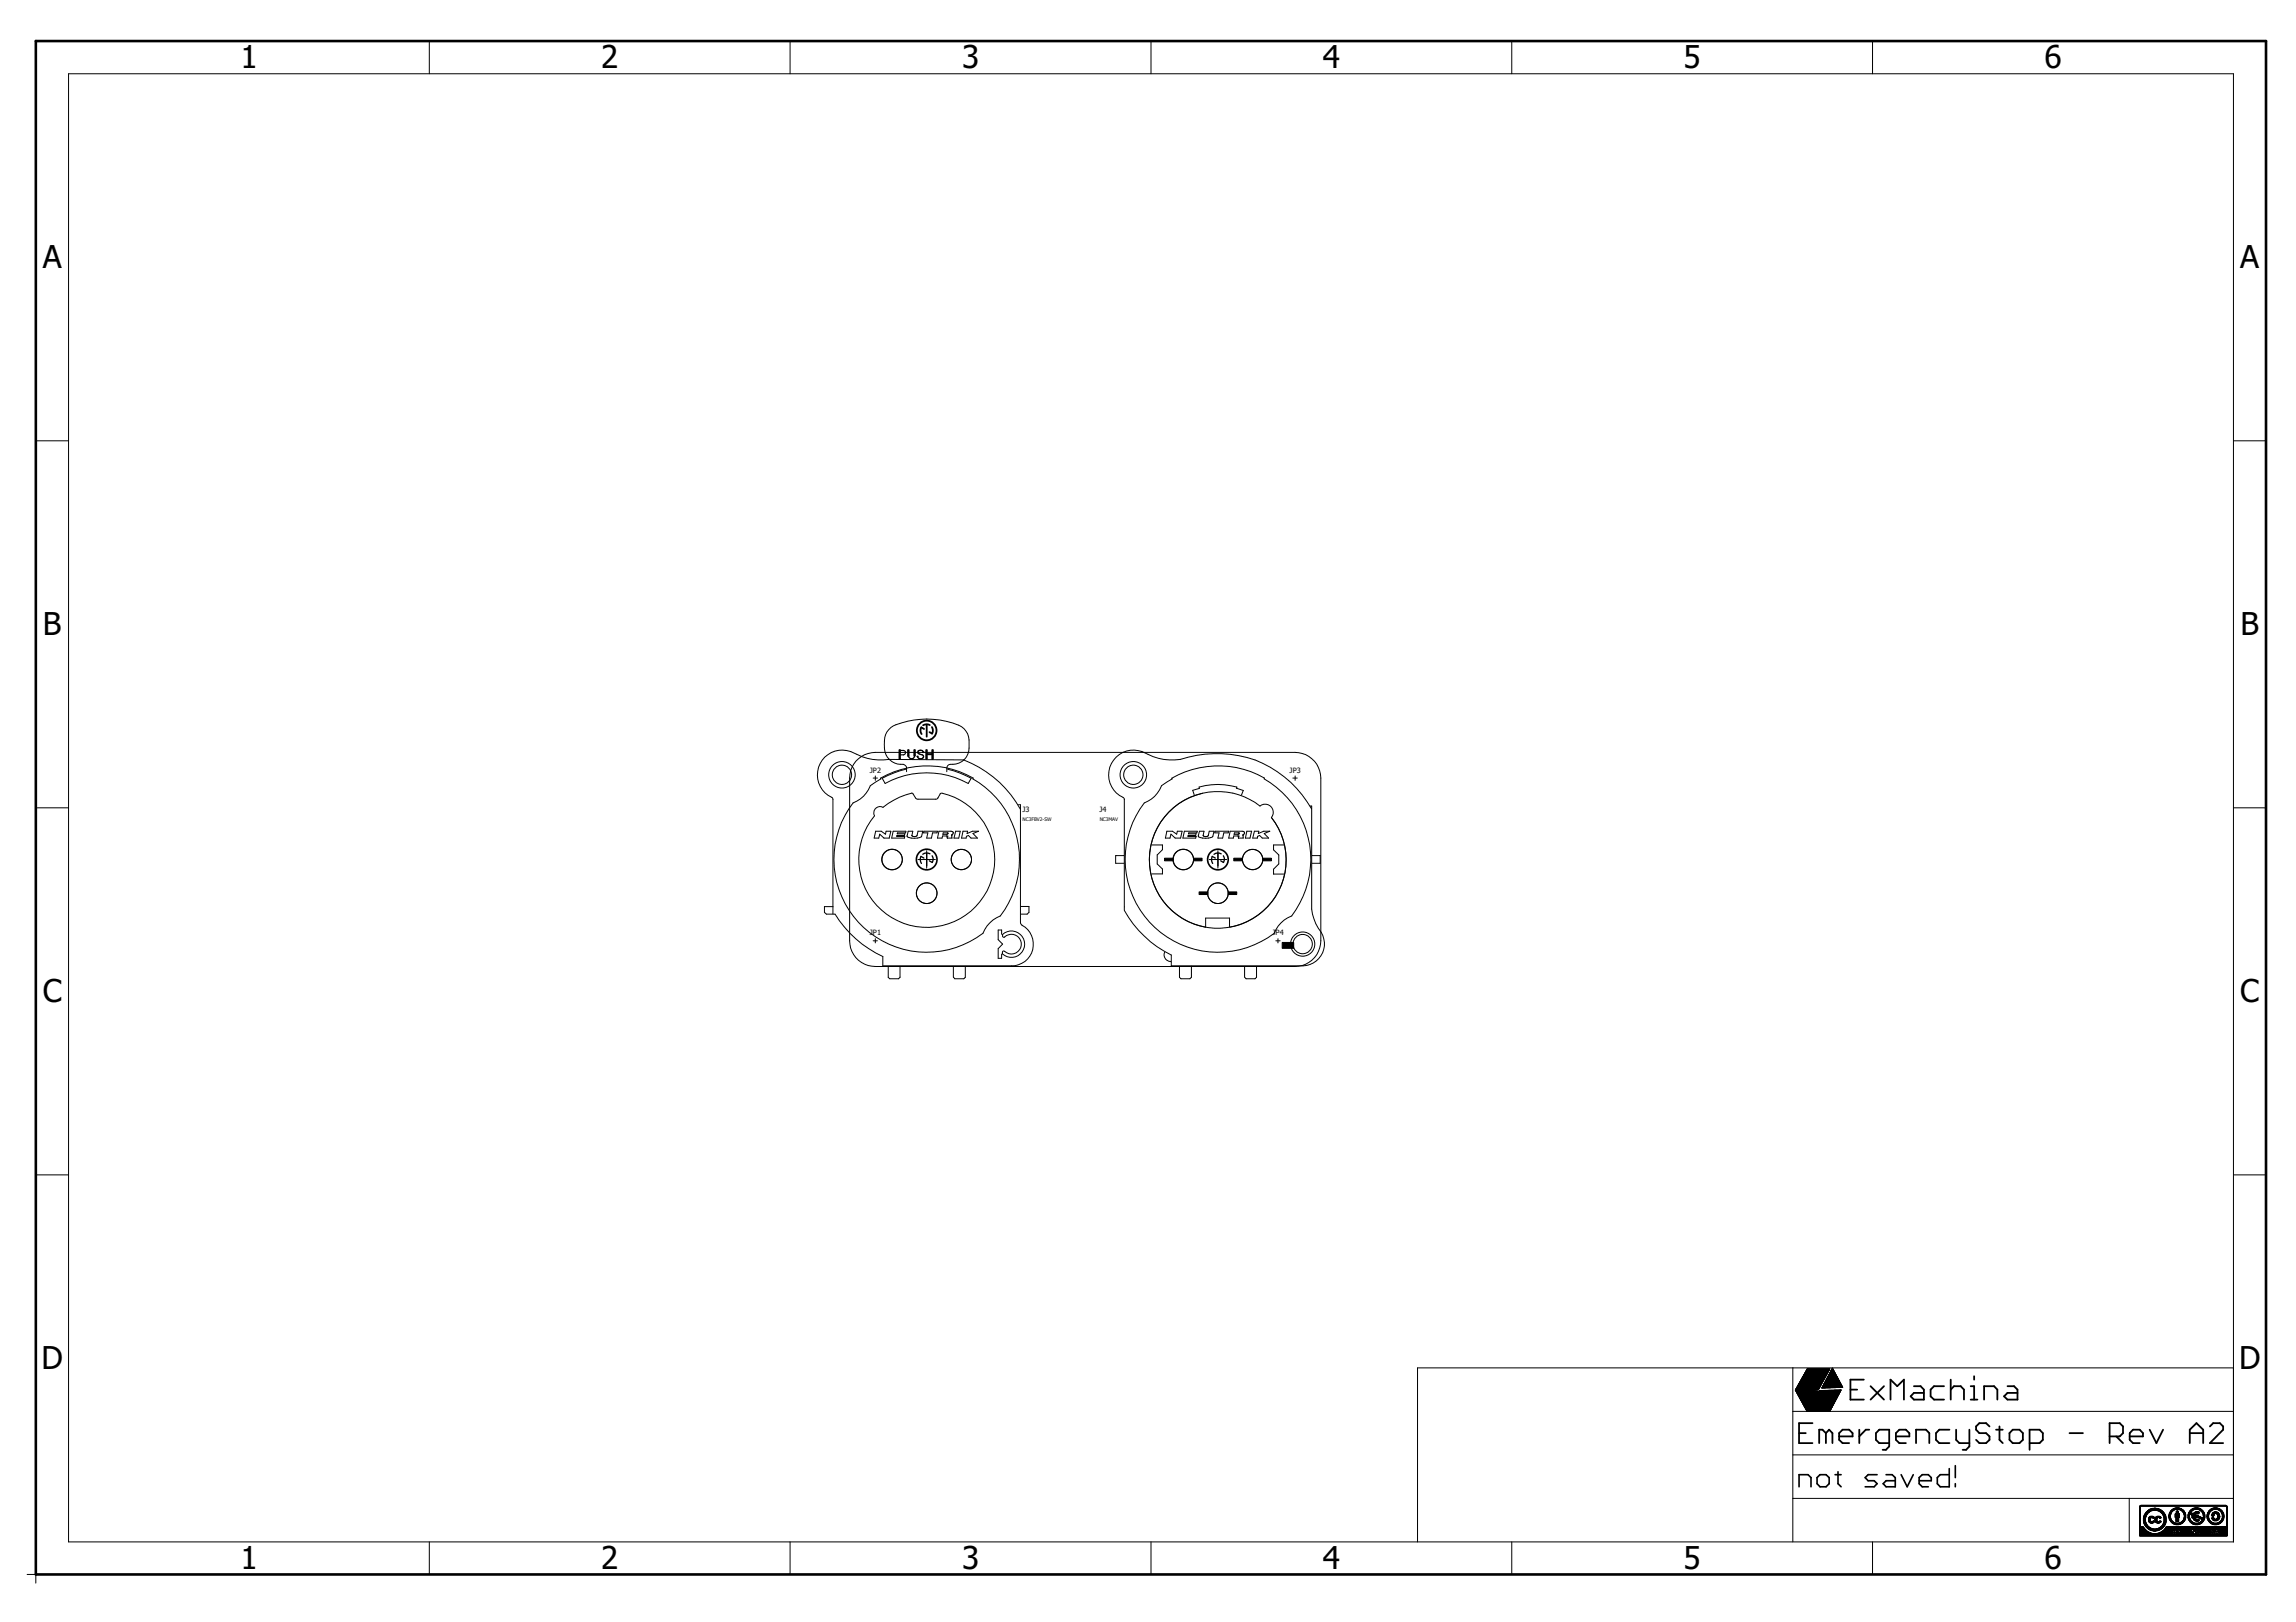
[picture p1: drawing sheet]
<svg xmlns="http://www.w3.org/2000/svg" width="297mm" height="210mm" viewBox="0 0 297 210" stroke-linecap="round" stroke-linejoin="round" font-family="sans-serif">
<defs><g id="words">
<g font-size="4.1">
<text x="31.1" y="8.9">1</text>
<text x="77.8" y="8.9">2</text>
<text x="124.5" y="8.9">3</text>
<text x="171.1" y="8.9">4</text>
<text x="217.8" y="8.9">5</text>
<text x="264.5" y="8.9">6</text>
<text x="5.5" y="34.7">A</text>
<text x="289.8" y="34.7">A</text>
<text x="5.5" y="82.2">B</text>
<text x="289.8" y="82.2">B</text>
<text x="5.5" y="129.7">C</text>
<text x="289.8" y="129.7">C</text>
<text x="5.4" y="177.2">D</text>
<text x="289.7" y="177.2">D</text>
<text x="31.1" y="203.1">1</text>
<text x="77.8" y="203.1">2</text>
<text x="124.5" y="203.1">3</text>
<text x="171.1" y="203.1">4</text>
<text x="217.8" y="203.1">5</text>
<text x="264.5" y="203.1">6</text>
</g>
<g font-size="1">
<text x="112.5" y="100">JP2</text>
<text x="166.8" y="100">JP3</text>
<text x="132.3" y="105.1">J3</text>
<text x="142.2" y="105.1">J4</text>
<text x="112.5" y="121">JP1</text>
<text x="164.6" y="121">JP4</text>
</g>
<g font-size=".6">
<text x="132.3" y="106.2">NC3FBV2-SW</text>
<text x="142.3" y="106.2">NC3MAV</text>
</g>
</g></defs>
<g fill="none" stroke="#000" stroke-width=".13">
<path d="M8.9 9.5h280v190h-280zM55.5 5.3v4.2M102.2 5.3v4.2M148.9 5.3v4.2M195.6 5.3v4.2M242.3 5.3v4.2M4.6 57h4.3M288.9 57h4.3M110.7 98.5a3.4 3.4 0 0 1 2.5-1.1h54.4a3.4 3.4 0 0 1 3.3 3.3v21.1a3.3 3.3 0 0 1-3.3 3.3h-54.4a3.3 3.3 0 0 1-3.3-3.3v-21.1a3.3 3.3 0 0 1 .8-2.2zM117.2 99.5l-1.6 .5-1.5 .7 .4 .7a11.2 11.2 0 0 1 10.8 0l.3-.7a12.8 12.8 0 0 0-3-1.2M117.3 99.9v-.5a.51 .51 0 0 0-.5-.5 2.26 2.26 0 0 1-2.4-2.5 2.48 2.48 0 0 1 2.3-2.9 10.8 10.8 0 0 1 7.7 .5 2.28 2.28 0 0 1 1 1.8 2.96 2.96 0 0 1-.6 2.5 2.73 2.73 0 0 1-2 .7l-.3 .2v.7M4.6 104.5h4.3"/>
<path d="M112.6 101.7l1.4-.9-.1-.1a12.1 12.1 0 0 1 12 0v.1a12 12 0 0 1 3.5 17.7 4 4 0 0 0-2.2 2.3 12 12 0 0 1-15.8-1.1 12 12 0 0 1-1-15.8 3.8 3.8 0 0 0 2.2-2.2M113 100.7h.5M113.2 104.7a.81 .81 0 0 1 1-.2 8.4 8.4 0 0 1 3.8-1.8l.6 .7h2.6l.5-.7a8.8 8.8 0 0 1 6.4 11.5 8.8 8.8 0 0 1-12.2 4.9 8.8 8.8 0 0 1-3.3-12.8l.5-.7a.87 .87 0 0 1 .1-.9zM113.2 100.4v.6M113.3 107.6h.7l.6 .3v-.3h.7l-.3 .9h-.6l-.6-.6-.1 .6h-.6zM115.5 107.6h1.7v.2h-1.1v.1h1l-.1 .2h-1v.1h1.1l-.1 .3h-1.6zM117.5 107.6h.6l-.1 .5a.42 .42 0 0 0 .6 0l.2-.5h.6l-.2 .6a1.59 1.59 0 0 1-1.9 0zM118.8 111.2h2.2M119.5 107.6h1.8l-.1 .2h-.6l-.1 .7h-.6l.1-.7h-.5zM119.9 110.1v2.3M121.5 107.6h1.5a.26 .26 0 0 1 .3 .2 .26 .26 0 0 1-.2 .3l.1 .4h-.6l-.1-.3h-.6v.3h-.6zM122 107.8h.6v.1l-.1 .1h-.5z"/>
<path d="M122.5 108.2h.1M123.6 107.6h.6l-.2 .9h-.6zM124.6 107.6h.6l-.1 .3 .7-.3h.8l-.7 .3 .5 .6h-.8l-.3-.4-.3 .1v.3h-.6zM131.8 104.1h.2v15.2l.1 .3a2.83 2.83 0 0 1 1.5 3.2 2.83 2.83 0 0 1-2.7 2.2h-16.7v-1.2a14.4 14.4 0 0 1-6.2-5.5h-1.1l-.2-.2v-.8h1.1M132 104.7a14.1 14.1 0 0 0-7.3-6.4h-9.7a7.4 7.4 0 0 1-4.9-1 3.2 3.2 0 0 0-4.1 1.8 3.2 3.2 0 0 0 1.7 4.2l.1 15M132.1 117.3h1v.8l-.2 .2h-.8M145.4 110.7h-1.1v1h1.1M149 109.3h1.4v.7l-.7 .6v1.2l.7 .7v.6h-1.4M150.3 101.7a11.8 11.8 0 0 1 16.3 1.6 12 12 0 0 1 .5 15.2 3.9 3.9 0 0 0-2.3 2.3 12 12 0 0 1-15.7-1.1 12 12 0 0 1-1.1-15.8 3.8 3.8 0 0 0 2.3-2.2M151 107.6h.7l.5 .3 .1-.3h.6l-.2 .9h-.7l-.5-.6-.1 .6h-.6zM153.2 107.6h1.7l-.1 .2h-1v.1h.9v.2h-1v.1h1v.3h-1.7zM154.5 102.8l-.2-.5 .9-.3-.1-.1a9 9 0 0 1 4.9 0v.1l.8 .3-.2 .6"/>
<path d="M155.2 107.6h.6l-.1 .5a.36 .36 0 0 0 .3 .2 .36 .36 0 0 0 .3-.2l.1-.5h.7l-.2 .6a1.59 1.59 0 0 1-1.9 0zM155.6 102.7a8.9 8.9 0 0 0-6.9 8.8 8.9 8.9 0 0 0 7.3 8.5M155.6 102.7a8.8 8.8 0 0 0-6.3 11.8 8.8 8.8 0 0 0 12.7 4.5 8.8 8.8 0 0 0 2.5-13.2M156.4 111.2h2.3M157.2 107.6h1.8l-.1 .2h-.6l-.1 .7h-.6l.1-.7h-.5zM157.6 110.1v2.3M159.1 119.9v-1.1h-3.1v1.2M159.2 107.6h1.6l.2 .1-.2 .4v.4h-.6v-.3h-.6v.3h-.6zM159.5 102.6a9.4 9.4 0 0 0-3.9 .1M159.5 102.6a9.1 9.1 0 0 1 3.5 1.7 1.05 1.05 0 0 1 1.4 .1 1.05 1.05 0 0 1 .1 1.4M159.7 107.8h.6v.1l-.2 .1h-.4zM160.2 108.2h.1"/>
<path d="M161.3 107.6h.6l-.2 .9h-.6zM162.3 107.6h.6l-.1 .3 .7-.3h.8l-.7 .3 .5 .6h-.8l-.3-.4-.3 .1v.3h-.6zM164.5 105.8a8.8 8.8 0 0 1-5.4 14.2M166.1 109.3h-1.3v.7l.6 .6v1.2l-.6 .7v.6h1.3M167.3 100.7h.5M167.6 100.4v.6M169.5 104.3h.2v13.3a6.2 6.2 0 0 0 1.2 3 2.84 2.84 0 0 1-2.3 4.4h-17.1v-1.4a14.3 14.3 0 0 1-6-5.8M169.7 104.7a14 14 0 0 0-15.9-6.7 7.1 7.1 0 0 1-6.1-.7 3.2 3.2 0 0 0-4.1 1.8 3.2 3.2 0 0 0 1.8 4.2l.1 .1v14.4M169.7 110.7h1.1v1h-1.1M288.9 104.5h4.3M113 121.8h.5M113.2 121.5v.5"/>
<path d="M116.4 125v1.5l-.2 .2h-1.1l-.2-.2v-1.4M123.3 125.1v1.3l.2 .3h1.2l.2-.2v-1.4M129.6 120.9v-.5h-.5v1.2l.6 .6-.6 .6v1.2h.5v-.5M129.7 120.9a1.71 1.71 0 0 1 2.4 .1 1.71 1.71 0 0 1 0 2.4 1.71 1.71 0 0 1-2.4 0v-.2l.1-.1a1.38 1.38 0 0 0 2.3-.5 1.3 1.3 0 0 0-.6-1.5 1.3 1.3 0 0 0-1.6 .2l-.2-.1zM150.7 123.2a.87 .87 0 0 0 .8 1.2M154.1 125v1.5l-.2 .2h-1.1l-.2-.2v-1.4M161 125.1v1.3l.2 .3h1.2l.2-.2v-1.4M165.1 121.8h.5M165.3 121.5v.5M4.6 152h4.3M288.9 152h4.3M231.9 177v22.5"/>
<path d="M232.3 179.9h1.9M232.3 179.9h1.2M232.3 180h2.2M232.3 179.8h2.4M232.3 179.8h2.8M232.3 180h2.8M232.3 179.7h2.8M232.4 179.7h2.6M232.4 179.6h2.6M232.5 179.6h2.5M232.5 179.5h2.5M232.5 179.5h2.4"/>
<path d="M232.5 179.4h2.4M232.6 179.4h2.3M232.6 179.3h2.3M232.6 179.3h2.2M232.6 179.2h2.2M232.7 179.2h2.1M232.7 179.1h2.1M232.7 179h2M232.8 179h1.9M232.8 178.9h1.9M232.9 178.9h1.7M232.9 178.8h1.7"/>
<path d="M232.9 178.7h1.7M233 178.7h1.5M233 178.6h1.5M233 178.5h1.5M233.1 178.5h1.4M233.1 178.4h1.3M233.2 178.3h1.2M233.2 178.2h1.2M233.2 178.2h1.1M233.3 178.1h1M233.3 178h.9M233.4 177.9h.8"/>
<path d="M233.4 177.8h.7M233.5 177.8h.6M233.5 177.7h.6M233.5 179.9h-1.2M233.5 177.7h2.9M233.5 177.6h.6M233.6 177.6h2.9M233.6 177.5h.4M233.6 177.5h2.9M233.7 177.4h2.9M233.7 177.3h2.9M233.7 177.3h3"/>
<path d="M233.8 177.2h2.9M233.8 177.1h2.9M233.8 177.1l-1.5 2.8 1.5 2.7M233.8 177.1l1.5 2.7 1.4-2.7M233.8 177.1l1.3 2.7-2.1 .1 2.1 .1M234 177.5h2.5M234.1 177.6h2.4M234.1 177.7h2.3M234.2 177.8h2.2M234.2 177.8h2.1M234.2 177.9h2.1M234.3 177.9h2"/>
<path d="M234.3 178h2M234.3 178h1.9M234.4 178.1h1.8M234.4 178.2h1.8M234.4 178.2h1.7M234.4 178.3h1.7M234.5 178.3h1.6M234.5 178.4h1.5M234.5 178.4h1.6M234.5 178.5h1.5M234.6 178.5h1.4M234.6 178.6h1.3"/>
<path d="M234.7 178.7h1.2M234.7 178.8h1.1M234.8 178.9h1M234.8 179h.9M234.9 179h.8M234.9 179.1h.7M234.9 179.2h.7M235 179.2h.6M235 179.3h.6M235 179.4h.5M235 179.3h.5M235.1 179.4h.4"/>
<path d="M235.1 179.5h.4M235.1 179.5h.3M235.1 179.6h.3M235.2 179.6h.2M235.2 179.7h.1M235.2 179.7h.2M235.4 180l1.3 2.6M235.4 180h2.7M235.4 179.6h-.2M235.5 179.4l-.4 .1M235.5 179.3h-.5M235.7 179.1h-.8"/>
<path d="M235.7 179.6h.5M235.7 179.6h1.1M235.7 179.5h2.7M235.8 179.5h2.6M235.8 179.4h2.5M235.8 179.3h2.5M235.9 179.3h2.4M235.9 178.7h-1.2M235.9 179.2h2.3M235.9 179.1h2.3M236 179.1h2.2M236 179.1h2.1"/>
<path d="M236 179h2.1M236.1 178.9h2M236.1 178.9h1.9M236.1 178.8h1.9M236.2 178.8h1.8M236.2 178.7h1.8M236.2 178.7h1.7M236.2 178.6h1.7M236.2 178.1h-1.9M236.3 178.6h1.6M236.3 178.5h1.5M236.3 178.4h1.5"/>
<path d="M236.4 178.4h1.4M236.4 178.3h1.3M236.4 178.2h1.3M236.5 178.2h1.2M236.5 177.7h-3M236.5 178.1h1.1M236.5 177.5h-2.9M236.5 178l1.1 .1M236.6 178h1M236.6 177.9h.9M236.6 177.4h-3M236.6 177.4h-2.9"/>
<path d="M236.6 177.8h.9M236.7 177.8h.8M236.7 177.8h.7M236.7 177.2h-3M236.7 177.7h.7M236.7 177.2h-2.9M236.7 177.6h.7M236.8 177.6h.6M236.8 177.6h.5M236.8 177.5h.5M236.9 177.4h.4M236.9 177.4h.3"/>
<path d="M236.9 177.3h.3M237 177.2h.2M237 177.2h.1M237 177.1h.1M237.1 177.1l-1.4 2.5M237.1 177.1l1.3 2.4-2.7 .1M237.1 177.1h.1M237.3 179.9h.9M238 179.9h.2M238.1 179.6h-2.4M238.2 179.9h-2.3M238.2 179.9l-1.5 2.7"/>
<path d="M238.2 179.9l-2.8 .1M288.9 177h-105.5v22.5M55.5 199.5v4.3M102.2 199.5v4.3M148.9 199.5v4.3M195.6 199.5v4.3M231.9 193.9h57M231.9 188.3h57M231.9 182.6h57M232.4 180.1h2.7M232.4 180.2h2.6M232.5 180.2h2.5"/>
<path d="M232.5 180.3h2.5M232.5 180.4h2.4M232.6 180.4h2.3M232.6 180.5h2.3M232.6 180.6h2.2M232.7 180.6h2.1M232.7 180.7h2.1M232.7 180.8h2.9M232.8 180.8h2.9M232.8 180.8h1.9M232.8 180.9h2.9M232.8 180.9h3"/>
<path d="M232.9 181h2.9M232.9 181.1h2.9M232.9 181.1h3M233 181.1l2.9 .1M233 181.2h2.9M233 181.3h2.9M233 181.3h3M233.1 181.3l2.9 .1M233.1 181.4h2.9M233.1 181.5h3M233.1 181.4h3M233.2 181.5h2.9"/>
<path d="M233.2 181.6h2.9M233.2 181.6h3M233.3 181.7h2.9M233.3 181.8h2.9M233.3 181.8h3.9M233.4 181.9h2.9M233.4 181.9h3.7M233.4 182h3.7M233.4 182h2.9M233.4 182.1h3M233.5 182.1h3.5M233.5 182.2h3.5"/>
<path d="M233.6 182.2h3.3M233.6 182.3h3.3M233.6 182.4h3.3M233.7 182.4h3.1M233.7 182.4h3.2M233.7 182.5h3.1M233.7 182.6h3.1M233.8 182.6h2.9M234.8 180.8h.9M234.8 180.7h.8M234.8 180.7h-2.1M234.9 180.7h.7"/>
<path d="M234.9 180.6h.7M234.9 180.6h.6M234.9 180.5h.6M235 180.5h.5M235 180.4h.5M235 180.4h.4M235.1 180.3l.3 .1M235.1 180.3h.3M235.1 180l-2.7 .1M235.1 180l-.4 1 .5-1M235.1 180.2h.3M235.1 180.2h.2"/>
<path d="M235.2 180.1h.1M235.2 180h.1M235.2 180l1.5 2.6M235.4 180.1h2.7M235.5 180.2h2.5M235.5 180.1h2.5M235.5 180.3h2.5M235.5 180.3h2.4M235.6 180.4h2.3M235.6 180.5h2.3M235.6 180.5h2.2M235.7 180.6h2.1"/>
<path d="M235.7 180.7h2.1M235.7 180.7h2M235.8 180.8h1.9M235.8 180.9h1.8M235.8 180.9h1.9M235.9 181h1.7M235.9 181.1h1.7M235.9 181.1h1.6M236 181.1h1.5M236 181.2h1.5M236 181.3h1.5M236 181.3h1.4"/>
<path d="M236.1 181.3h1.3M236.1 181.4h1.3M236.1 181.5h1.2M236.2 181.5h1.1M236.2 181.6h1.1M236.2 181.7h1M236.3 181.7h.9M236.3 181.8h.9M236.3 181.9h.8M236.4 181.9h.7M236.4 182h.7M236.4 182.1h.6"/>
<path d="M237.1 181.9h-.8M237.2 181.8h-.9M237.7 180.8l-1.9 .1M237.7 180.7h-1.9M237.8 180.6h-2.1M237.9 180.4h-2.3M238 180.2l-2.5 .1M242.3 199.5v4.3M275.5 193.9v5.6M3.5 203.8h2.3M4.6 202.6v2.3"/>
<circle cx="108.9" cy="100.3" r="1.71"/>
<circle cx="108.9" cy="100.3" r="1.25"/>
<circle cx="115.4" cy="111.2" r="1.33"/>
<circle cx="115.4" cy="111.2" r="1.31"/>
<circle cx="119.9" cy="115.6" r="1.33"/>
<circle cx="124.4" cy="111.2" r="1.31"/>
<circle cx="146.6" cy="100.3" r="1.71"/>
<circle cx="146.6" cy="100.3" r="1.25"/>
<circle cx="153.1" cy="111.2" r="1.33"/>
<circle cx="153.1" cy="111.2" r="1.31"/>
<circle cx="157.6" cy="115.6" r="1.33"/>
<circle cx="162.1" cy="111.2" r="1.31"/>
<circle cx="168.5" cy="122.2" r="1.57"/>
<circle cx="168.5" cy="122.2" r="1.25"/>
</g>
<g fill="#000" stroke="#000" stroke-width=".13">
<path d="M116.3 97h.2v1.3h-.2zM117.4 97h.2v.9h-.2zM118.2 97h.2v.8h-.2zM118.6 97.9h.2zM119.4 97.3h.1v.1h-.1zM119.8 97h.2v1.3h-.2zM119.9 97.5h.7v.2h-.7zM120.6 97h.1v1.3h-.1zM150.7 111.1h1.1v.3h-1.1zM154.4 111.1h1.1v.3h-1.1zM155.1 115.4h1.2v.4h-1.2zM158.9 115.4h1.1v.4h-1.1z"/>
<path d="M159.6 111.1h1.1v.3h-1.1zM163.4 111.1h1.1v.3h-1.1zM165.9 122h1.5v.7h-1.5zM276.8 198.7l11.3 .1zM276.8 198.7h11.3zM276.8 198.6l11.3 .1zM276.8 198.6h11.3zM276.8 198.5l11.3 .1zM276.8 198.5l4.3 .1zM276.8 198.5h4.3zM276.8 198.4l1.7 .1zM276.8 198.4h1.6z"/>
<path d="M276.8 198.4h1.5zM276.8 198.4h1.4zM276.8 198.3l1.3 .1zM276.8 198.3h1.3zM276.8 198.3h1.2zM276.8 198.2l1.1 .1zM276.8 198.2h1.1zM276.8 198.1l1 .1zM276.8 198.1h.9zM276.8 198l.9 .1zM276.8 198l.8 .1zM276.8 198h.8z"/>
<path d="M276.8 197.9l.8 .1zM276.8 197.9h.7zM276.8 197.8l.7 .1zM276.8 197.8h.6zM276.8 197.7l.6 .1zM276.8 197.7h.5zM276.8 197.6l.5 .1zM276.8 197.6h.5zM276.8 197.5l.1 .1zM276.8 197.5h.1zM276.8 197.4l.1 .1zM276.8 197.4h.1z"/>
<path d="M276.8 197.3l.1 .1zM276.8 197.3h.1zM276.8 197.2l.1 .1zM276.8 197.2h.1zM276.8 197.1l.1 .1zM276.8 197.1h.1zM276.8 197l.1 .1zM276.8 197h.1zM276.8 196.9l.1 .1zM276.8 196.9h.1zM276.8 196.8l.1 .1zM276.8 196.8h.1z"/>
<path d="M276.8 196.7l.1 .1zM276.8 196.7h.1zM276.8 196.6l.1 .1zM276.8 196.6h.1zM276.8 196.5l.1 .1zM276.8 196.5h.1zM276.8 196.4l.1 .1zM276.8 196.4h.1zM276.8 196.3l.1 .1zM276.8 196.3h.1zM276.8 196.2l.1 .1zM276.8 196.2h.1z"/>
<path d="M276.8 196.1l.1 .1zM276.8 196.1h.1zM276.8 196l.1 .1zM276.8 196h.1zM276.8 195.9l.1 .1zM276.8 195.9h.1zM276.8 195.8l.1 .1zM276.8 195.8h.1zM276.8 195.7l.1 .1zM276.8 195.7h.1zM276.8 195.6l.1 .1zM276.8 195.6h.1z"/>
<path d="M276.8 195.5l.1 .1zM276.8 195.5h.1zM276.8 195.4l.1 .1zM276.8 195.4h.1zM276.8 195.3l.1 .1zM276.8 195.3h.1zM276.8 195.2l.1 .1zM276.8 195.2h.1zM276.8 195.1l.1 .1zM276.8 195.1h.1zM276.8 195l.1 .1zM276.8 195h.1z"/>
<path d="M276.8 194.9l.1 .1zM276.8 194.9h.1zM276.8 194.9h.2zM276.9 194.9h11.2zM276.9 194.8l11.1 .1zM277 194.8h11zM277.3 196.8l.3 .1zM277.3 196.8h.3zM277.3 196.7l.3 .1zM277.3 196.7h.3zM277.3 196.6l.3 .1zM277.3 196.6h.3z"/>
<path d="M277.3 196.5l.3 .1zM277.3 196.5h.3zM277.3 196.4l.3 .1zM277.3 197h.3zM277.3 196.9l.3 .1zM277.3 196.9h.3zM277.3 196.4h.3zM277.3 196.3l.3 .1zM277.3 196.3h.3zM277.3 197.1h.3zM277.3 196.2l.3 .1zM277.3 196.2h.3z"/>
<path d="M277.4 197.1h.2zM277.4 197l.2 .1zM277.4 197h.2zM277.4 196.3h.2zM277.4 196.2l.2 .1zM277.4 197.2h.3zM277.4 197.1l.3 .1zM277.4 196.2h.2zM277.4 196.1l.3 .1zM277.4 197.2l.3 .1zM277.4 196.1h.3zM277.4 196l.3 .1z"/>
<path d="M277.4 197.3h.3zM277.4 196h.3zM277.5 196h.2zM277.5 197.3l.3 .1zM277.5 197.3h.3zM277.5 196h.3zM277.5 195.9l.3 .1zM277.5 197.4h.3zM277.5 195.9h.3zM277.5 197.4l.3 .1zM277.5 195.8l.3 .1zM277.6 197.5h.3z"/>
<path d="M277.6 197.4l.3 .1zM277.6 195.8l.3 .1zM277.6 195.7l.3 .1zM277.6 195.8h.3zM277.6 197.5l.4 .1zM277.6 195.7l.4 .1zM277.6 195.7h.4zM277.7 197.6h.3zM277.7 195.7h.3zM277.7 197.6l.4 .1zM277.7 195.6l.4 .1zM277.7 197.7h.5z"/>
<path d="M277.8 195.6h.4zM277.8 197.7h.4zM277.8 197.7l.4 .1zM277.8 195.5l.4 .1zM277.8 197.8h.5zM277.8 195.5h.5zM277.9 197.8h.5zM277.9 195.5h.5zM277.9 195.5h.6zM277.9 195.4l.8 .1zM278 197.8l.6 .1zM278 196.8h.2z"/>
<path d="M278 196.7l.2 .1zM278 196.7h.2zM278 196.6l.2 .1zM278 196.6h.2zM278 196.5l.2 .1zM278 196.5h.2zM278 197.9h1.6zM278 196.8l.3 .1zM278 196.8l.2 .1zM278 196.4l.2 .1zM278 196.4h.3zM278 195.4h1.5z"/>
<path d="M278 196.9l.7 .1zM278 196.9h.3zM278 196.3l.7 .1zM278 197.9h1.5zM278.1 197.9l1.4 .1zM278.1 197h.6zM278.1 196.3h.6zM278.1 195.3l1.4 .1zM278.1 197h.5zM278.1 198h1.3zM278.1 196.3h.5zM278.1 195.3h1.3z"/>
<path d="M278.1 197l.5 .1zM278.1 196.2l.5 .1zM278.2 198h1.2zM278.2 197.1h.4zM278.2 195.3h1.2zM278.2 196.2l.3 .1zM278.2 198l1.1 .1zM278.3 195.2l1 .1zM278.3 197.1h.1zM278.3 198l.9 .1zM278.3 195.2l.9 .1zM278.4 198.1h.7z"/>
<path d="M278.4 196.4h.3zM278.4 195.2h.7zM278.5 196.9h.2zM278.5 196.4h.2zM278.5 196.8l.2 .1zM278.5 196.4l.2 .1zM278.6 196.8l.1 .1zM278.6 198.1h.4zM278.7 195.2h.2zM278.8 196.7l.2 .1zM278.8 196.7h.2zM278.8 196.6l.2 .1z"/>
<path d="M278.8 196.6h.2zM278.8 196.5l.2 .1zM278.8 196.8l.3 .1zM278.8 196.8h.3zM278.8 196.8h.2zM278.8 196.5h.2zM278.8 196.5h.3zM278.8 196.4l.3 .1zM278.8 196.9h.3zM278.8 196.4h.3zM278.9 196.9l.6 .1zM278.9 196.9l.7 .1z"/>
<path d="M278.9 196.3l.7 .1zM278.9 197h.6zM278.9 195.4l.7 .1zM278.9 196.3l.6 .1zM278.9 197.8l.7 .1zM278.9 196.3h.6zM279 196.3h.5zM279 197l.4 .1zM279 198.4l2.1 .1zM279 196.2l.4 .1zM279 197.1h.4zM279.1 196.2l.3 .1z"/>
<path d="M279.1 195.5h.5zM279.1 197.8h.6zM279.1 195.5h.6zM279.2 198.4h1.9zM279.2 197.1h.1zM279.2 197.8h.5zM279.3 197.8h.4zM279.3 195.5h.4zM279.3 198.4h1.8zM279.3 197.7l.5 .1zM279.3 195.5l.5 .1zM279.3 196.9h.3z"/>
<path d="M279.3 196.4h.3zM279.4 198.4h1.7zM279.4 197.7h.4zM279.4 196.4h.2zM279.4 195.6h.4zM279.4 196.8l.2 .1zM279.4 196.4l.1 .1zM279.4 196.8l.1 .1zM279.4 198.3l1.7 .1zM279.4 195.6l.4 .1zM279.5 197.6l.3 .1zM279.5 197.6l.4 .1z"/>
<path d="M279.5 195.6l.4 .1zM279.5 198.3h1.6zM279.5 197.6h.4zM279.5 195.7h.4zM279.5 197.5l.4 .1zM279.6 198.2l1.5 .1zM279.6 195.7l.3 .1zM279.6 197.5l.4 .1zM279.6 198.2h1.5zM279.7 197.5h.3zM279.7 195.7l.3 .1zM279.7 195.8l.3 .1z"/>
<path d="M279.7 195.8h.3zM279.7 198.2h1.4zM279.7 197.4l.3 .1zM279.7 198.1l1.4 .1zM279.7 197.4h.3zM279.7 195.9h.3zM279.8 197.4h.3zM279.8 195.9h.3zM279.8 198.1l1.3 .1zM279.8 197.3l.3 .1zM279.8 196h.3zM279.8 195.9l.3 .1z"/>
<path d="M279.8 198.1h1.3zM279.8 197.3h.3zM279.8 197.2l.3 .1zM279.8 196l.3 .1zM279.9 198l1.2 .1zM279.9 197.2h.3zM279.9 196.1h.3zM279.9 197.1l.2 .1zM279.9 197.1h.3zM279.9 196.2h.3zM279.9 196.1l.2 .1zM279.9 197l.3 .1z"/>
<path d="M279.9 196.2l.3 .1zM280 198h1.1zM280 197h.2zM280 196.9l.2 .1zM280 196.3l.2 .1zM280 196.3h.2zM280 196.9h.2zM280 196.8l.2 .1zM280 196.8h.2zM280 196.7l.2 .1zM280 196.7h.2zM280 196.6l.2 .1z"/>
<path d="M280 196.6h.2zM280 196.5l.2 .1zM280 196.5h.2zM280 196.4l.2 .1zM280 196.4h.2zM280 197.9l1.1 .1zM280 197.9h1.1zM280.1 197.8l8 .1zM280.1 197.8h8zM280.1 197.7l8 .1zM280.2 197.7h7.9zM280.2 197.6l7.9 .1z"/>
<path d="M280.2 197.6h7.9zM280.6 196.3l.2 .1zM280.6 196.3h.2zM280.6 196.2l.2 .1zM280.6 196.2h.2zM280.6 196.1l.2 .1zM280.6 196.1h.2zM280.6 196.5h.2zM280.6 196.4l.2 .1zM280.6 196.4h.2zM280.6 196l.2 .1zM280.6 196h.2z"/>
<path d="M280.6 195.9l.2 .1zM280.6 196.6h.3zM280.6 196.5l.3 .1zM280.6 195.9h.2zM280.6 195.9h.3zM280.6 195.8l.3 .1zM280.7 196.6l.2 .1zM280.7 196.6h.2zM280.7 195.8l.2 .1zM280.7 195.8h.2zM280.7 195.7l.2 .1zM280.7 196.7h.2z"/>
<path d="M280.7 195.7h.2zM280.7 196.7l.2 .1zM280.8 196.7l.2 .1zM280.8 195.7h.2zM280.8 195.6l.2 .1zM280.8 196.8h.2zM280.8 196.8l.3 .1zM280.8 195.6h.2zM280.8 195.5l.3 .1zM280.8 196.9h.3zM280.8 195.6h.3zM280.8 195.5h.3z"/>
<path d="M280.9 195.5h.3zM280.9 196.9l.2 .1zM280.9 196.9l.3 .1zM280.9 197h.3zM280.9 195.4l.3 .1zM281 195.4h.3zM281 197l.3 .1zM281 197.1h.4zM281 195.3l.4 .1zM281.1 197.1h.4zM281.1 195.3h.4zM281.1 197.1h1.2z"/>
<path d="M281.1 197.1l1.2 .1zM281.1 195.3h1.2zM281.2 195.2l1 .1zM281.2 197.2h1zM281.2 198.4h.2zM281.2 198.3h.2zM281.2 198.1h.2zM281.2 198l.2 .1zM281.2 198.3l.2 .1zM281.2 197.2h.9zM281.3 195.2h.8zM281.3 197.2l.8 .1z"/>
<path d="M281.3 195.2h.7zM281.4 197.3h.6zM281.4 197.9h.2zM281.4 196.3l.6 .1zM281.4 196.3h.6zM281.4 196.2l.6 .1zM281.4 196.2h.6zM281.4 196.1l.6 .1zM281.4 196.1h.6zM281.4 196l.6 .1zM281.4 196h.6zM281.4 195.9l.6 .1z"/>
<path d="M281.4 195.9h.6zM281.5 198.5l.3 .1zM281.5 195.9h.4zM281.5 195.1l.4 .1zM281.5 197.3h.4zM281.5 197.9h.1zM281.5 196.9h.4zM281.5 196.8l.4 .1zM281.5 196.8h.4zM281.5 196.7l.4 .1zM281.5 196.7h.4zM281.5 196.6l.4 .1z"/>
<path d="M281.5 196.6h.4zM281.5 196.5l.4 .1zM281.5 196.5h.4zM281.5 196.4l.4 .1zM281.5 196.4h.4zM281.5 198.5h.3zM281.5 195.7h.3zM281.5 195.6l.3 .1zM281.6 198.2h.2zM281.6 198.1l.2 .1zM281.6 197.9v.1zM281.6 195.6h.2z"/>
<path d="M281.6 198.5h.2zM281.6 198.4l.2 .1zM281.6 198.1l.1 .1zM281.6 198.1h.1zM281.6 198l.1 .1zM281.6 198h.1zM281.6 195.7l.2 .1zM281.6 198.2l.2 .1zM281.6 195.5l.2 .1zM281.6 198.4h.2zM281.6 198.3l.2 .1zM281.6 198.3h.2z"/>
<path d="M281.6 195.8h.1zM281.8 197.9h.2zM281.8 197.9h.3zM281.8 198h.2zM281.8 197.9l.2 .1zM281.8 195.3h.5zM281.9 198h.1zM281.9 198l.1 .1zM281.9 197.1h.4zM282 195.3l.3 .1zM282 198.5l1.5 .1zM282 198.5h1.5z"/>
<path d="M282 198.4l1.5 .1zM282 198.4h1.5zM282 198.3l1.5 .1zM282 198.3h1.5zM282 197.1h.4zM282 198.2l1.5 .1zM282 195.4h.4zM282.1 198.2h1.4zM282.1 197l.3 .1zM282.1 198.1l1.4 .1zM282.1 198.1h1.4zM282.1 197h.3z"/>
<path d="M282.1 195.4h.3zM282.2 198.1h1.3zM282.2 198l1.3 .1zM282.2 195.4l.2 .1zM282.2 197h.3zM282.2 198h1.3zM282.2 195.5h.3zM282.2 197.9l1.3 .1zM282.2 197.9h1.3zM282.2 196.9l.3 .1zM282.3 196.9l.2 .1zM282.3 195.5h.3z"/>
<path d="M282.3 196.9h.2zM282.3 196.8l.3 .1zM282.3 195.5l.2 .1zM282.3 195.6h.3zM282.4 195.6l.2 .1zM282.4 196.8h.2zM282.4 195.6h.2zM282.4 196.7l.2 .1zM282.4 195.7h.2zM282.4 196.7l.3 .1zM282.4 195.7h.3zM282.5 196.7h.2z"/>
<path d="M282.5 195.7l.2 .1zM282.5 196.6l.2 .1zM282.5 196.6h.2zM282.5 195.8l.2 .1zM282.5 195.8h.2zM282.5 196.5l.2 .1zM282.5 195.9h.2zM282.6 196.4l.2 .1zM282.6 196.4h.2zM282.6 196h.2zM282.6 196.5h.1zM282.6 195.9l.1 .1z"/>
<path d="M282.6 196.3l.2 .1zM282.6 196.3h.2zM282.6 196.2l.2 .1zM282.6 196.2h.2zM282.6 196.1l.2 .1zM282.6 196.1h.2zM282.6 196l.2 .1zM283.1 196.4h.2zM283.1 196.3l.2 .1zM283.1 196.1h.2zM283.1 196l.2 .1zM283.1 196h.2z"/>
<path d="M283.1 196.3h.2zM283.1 196.2l.2 .1zM283.1 196.2h.2zM283.1 196.1l.2 .1zM283.1 196.5l.2 .1zM283.1 196.5h.2zM283.1 196.4l.2 .1zM283.1 195.9l.2 .1zM283.1 195.9h1zM283.1 196.6h.2zM283.1 195.9h.6zM283.1 195.8l.6 .1z"/>
<path d="M283.1 196.6l.3 .1zM283.1 195.8l.5 .1zM283.1 195.8h.4zM283.2 196.7h.2zM283.2 195.7l.3 .1zM283.2 196.7l.2 .1zM283.2 195.7l.2 .1zM283.2 195.7h.2zM283.2 196.8h.2zM283.2 195.6l.2 .1zM283.3 196.8h.2zM283.3 195.6l.2 .1z"/>
<path d="M283.3 196.8l.2 .1zM283.3 195.6h.2zM283.3 196.9h.2zM283.3 195.5l.2 .1zM283.3 196.9l.3 .1zM283.3 195.5h.3zM283.4 196.9l.3 .1zM283.4 195.9l.6 .1zM283.4 195.5h.2zM283.4 197h.3zM283.4 195.5h.3zM283.4 196h.6z"/>
<path d="M283.4 195.4l.3 .1zM283.4 197l.4 .1zM283.4 195.4h.3zM283.5 197.1h.3zM283.5 195.4h.3zM283.5 196h.5zM283.5 195.3l.4 .1zM283.5 197.1h.4zM283.5 195.3h.5zM283.5 197.1h1.3zM283.6 196.4h1.3zM283.6 196.3l1.2 .1z"/>
<path d="M283.6 196.3h1.1zM283.6 196.3h1zM283.6 196.2h.8zM283.6 196.1l.8 .1zM283.6 196.1h.8zM283.6 196l.5 .1zM283.6 196.3l1.1 .1zM283.6 195.3h1.1zM283.6 197.1l1.1 .1zM283.6 197.2h1.1zM283.6 195.2l1.1 .1zM283.7 198.5h.2z"/>
<path d="M283.7 198.4l.1 .1zM283.7 198.4h.1zM283.7 198.3l.1 .1zM283.7 198.5l.2 .1zM283.7 197.9l.2 .1zM283.7 197.9h.2zM283.7 196.4h.3zM283.7 196.2l.8 .1zM283.7 195.2l.9 .1zM283.7 197.2h.9zM283.7 196.2h.7zM283.7 198h.2z"/>
<path d="M283.7 196.5h.3zM283.7 196.4l.3 .1zM283.7 196.5l.3 .1zM283.8 198.1h.1zM283.8 198l.1 .1zM283.8 198h.1zM283.8 196.6h.3zM283.8 195.2h.8zM283.8 197.2l.7 .1zM283.8 196.6h.4zM283.8 195.9h.3zM283.8 196.6l.7 .1z"/>
<path d="M283.8 195.8l.3 .1zM283.8 195.8l.7 .1zM283.8 195.2h.7zM283.8 196.7h.7zM283.8 195.8h.7zM283.8 195.7l.7 .1zM283.9 197.3h.6zM283.9 196.7h.6zM283.9 196.7l.6 .1zM283.9 195.7l.6 .1zM283.9 195.1l.5 .1zM284 196.7l.5 .1z"/>
<path d="M284 195.7h.5zM284 197.3h.4zM284 196.8h.5zM284.1 198.5l.2 .1zM284.1 198.5h.2zM284.1 198.5h.1zM284.1 198.4l.1 .1zM284.1 198.4h.1zM284.1 198.3v.1zM284.1 198v.1zM284.1 198l.1 .1zM284.1 198h.1z"/>
<path d="M284.1 197.9l.1 .1zM284.1 197.9h.2zM284.1 197.9h.3zM284.1 196.8h.3zM284.1 195.6l.4 .1zM284.1 195.6l.3 .1zM284.3 198.2h1.7zM284.3 198.2l1.8 .1zM284.3 198.1l1.7 .1zM284.3 198.3l.3 .1zM284.3 198.3h.3zM284.3 198.1h.3z"/>
<path d="M284.3 195.3h.5zM284.3 198.4h.2zM284.3 198l.2 .1zM284.4 198.1h.2zM284.4 198.4h.1zM284.4 198l.1 .1zM284.4 197.1h.4zM284.4 196.6h.1zM284.4 195.3l.4 .1zM284.5 196.4h.4zM284.5 197.1h.4zM284.5 195.4h.3z"/>
<path d="M284.5 196.4l.5 .1zM284.5 197l.4 .1zM284.6 198.5l1.5 .1zM284.6 197.9h1.5zM284.6 196.5h.6zM284.6 195.4h.3zM284.6 197h.3zM284.6 195.4l.3 .1zM284.6 198.5h1.4zM284.6 197.9h1.4zM284.6 197.9l1.4 .1zM284.6 195.5h.3z"/>
<path d="M284.7 198.4l1.3 .1zM284.7 196.9l.3 .1zM284.7 198h1.3zM284.7 198.4h1.3zM284.7 198.4h1.2zM284.7 198l1.3 .1zM284.7 196.5l.5 .1zM284.7 195.5h.3zM284.7 198.3l1.3 .1zM284.7 198.3h1.3zM284.7 198.3h1.5zM284.7 198.1h1.3z"/>
<path d="M284.8 196.9h.2zM284.8 196.6h.4zM284.8 195.5l.2 .1zM284.8 196.8l.2 .1zM284.8 195.6h.3zM284.8 195.6h.2zM284.9 196.8h.2zM284.9 195.6l.2 .1zM284.9 196.7l.2 .1zM284.9 196.6h.3zM284.9 195.7h.2zM284.9 196.7h.2z"/>
<path d="M284.9 195.7l.2 .1zM284.9 196.7h.3zM284.9 196.6l.3 .1zM284.9 195.8h.3zM284.9 195.7l.3 .1zM285 195.8l.2 .1zM285 195.9l.2 .1zM285 195.9h.2zM285 196.4h.2zM285 196.3l.2 .1zM285 196.3h.2zM285 196.1h.2z"/>
<path d="M285 196l.2 .1zM285 196h.2zM285.1 196.4l.1 .1zM285.1 196.4h.1zM285.1 196h.1zM285.1 196.3h.1zM285.1 196.2l.1 .1zM285.1 196.2h.1zM285.1 196.1l.1 .1zM285.5 196.3h.2zM285.5 196.2l.2 .1zM285.5 196.2h.2z"/>
<path d="M285.5 196.1l.2 .1zM285.5 196.5h.2zM285.5 196.4l.2 .1zM285.5 196.4h.2zM285.5 196h.2zM285.6 196.4h.1zM285.6 196.3l.1 .1zM285.6 196.1h.1zM285.6 196l.1 .1zM285.6 196.6h.2zM285.6 196.5l.2 .1zM285.6 196.5h.1z"/>
<path d="M285.6 195.9l.1 .1zM285.6 195.9h.2zM285.6 195.8l.2 .1zM285.6 195.8h.2zM285.6 196.7h.2zM285.6 196.6l.2 .1zM285.6 195.7l.2 .1zM285.6 196.7h.3zM285.6 195.7l.3 .1zM285.7 196.7l.2 .1zM285.7 195.7h.2zM285.7 196.8h.2z"/>
<path d="M285.7 195.6l.2 .1zM285.7 195.6h.2zM285.7 196.8l.3 .1zM285.7 195.6h.3zM285.8 196.9h.2zM285.8 195.5h.3zM285.8 195.5l.2 .1zM285.8 196.9l.3 .1zM285.9 197h.3zM285.9 195.4l.3 .1zM285.9 195.4h.3zM285.9 197l.3 .1z"/>
<path d="M285.9 195.4h.4zM285.9 197.1h.4zM286 195.3l.3 .1zM286 197.1h.4zM286 195.3h.5zM286 197.1h1.2zM286 195.3h1.2zM286 197.1l1.2 .1zM286.1 196.1h.4zM286.1 195.2l1 .1zM286.1 198.3h.2zM286.1 197.2h1z"/>
<path d="M286.1 198.4h.2zM286.1 198.3l.2 .1zM286.1 196.5h.3zM286.1 196.1h.3zM286.2 198.4h.1zM286.2 198.1h.1zM286.2 198l.1 .1zM286.2 196.4l.2 .1zM286.2 196.4h.2zM286.2 196.1l.2 .1zM286.2 196l.2 .1zM286.2 196h.2z"/>
<path d="M286.2 197.2h.9zM286.2 196.5l.3 .1zM286.2 196.5h.2zM286.2 196.2h.2zM286.2 195.9l.3 .1zM286.2 198.1h.5zM286.2 196.6h.4zM286.2 196.6h.3zM286.2 195.9h.3zM286.2 195.2h.8zM286.2 197.2l.8 .1zM286.2 196.2h.1z"/>
<path d="M286.2 196.6h.8zM286.2 196.2l.1 .1zM286.2 195.8l.8 .1zM286.3 196.7h.7zM286.3 196.6l.7 .1zM286.3 195.8h.7zM286.3 195.7l.7 .1zM286.3 195.2h.7zM286.3 197.3h.6zM286.3 195.7l.6 .1zM286.3 198.1l.3 .1zM286.3 197.9h.4z"/>
<path d="M286.3 196.7l.6 .1zM286.4 198.5l.1 .1zM286.4 195.7h.5zM286.4 196.7l.5 .1zM286.4 195.1l.5 .1zM286.4 198.1l.2 .1zM286.4 197.9l.3 .1zM286.4 197.9h.3zM286.4 198.2h.2zM286.4 198h.3zM286.4 197.3h.4zM286.4 196.8h.4z"/>
<path d="M286.5 198.3h.1zM286.5 198.2l.1 .1zM286.5 198.1h.1zM286.5 198l.1 .1zM286.5 198l.2 .1zM286.5 195.6l.2 .1zM286.7 198.5l.3 .1zM286.7 198.5h.2zM286.7 198.4l.2 .1zM286.7 198.4h.2zM286.7 196.6h.4zM286.8 198.2l.1 .1z"/>
<path d="M286.8 198.2h.1zM286.8 196.6h.3zM286.8 195.9h.3zM286.8 195.3h.4zM286.8 196.5l.3 .1zM286.8 196.5h.3zM286.8 196h.3zM286.9 197.1h.4zM286.9 195.9l.2 .1zM286.9 196.4l.2 .1zM286.9 196.4h.3zM286.9 196h.2z"/>
<path d="M286.9 196.3l.2 .1zM286.9 196.3h.2zM286.9 196.3h.3zM286.9 196.2l.3 .1zM286.9 196.2h.3zM286.9 196.2h.2zM286.9 196.1l.2 .1zM286.9 196.1h.2zM286.9 196l.2 .1zM286.9 198h1.2zM286.9 197.9l1.2 .1zM286.9 197.9h1.2z"/>
<path d="M286.9 195.3l.4 .1zM287 198.1h1.1zM287 198l1.1 .1zM287 195.4h.3zM287 198.2h1.1zM287 198.1l1.1 .1zM287 197l.3 .1zM287 198.3h1.1zM287 198.2l1.1 .1zM287.1 197h.3zM287.1 198.4l1 .1zM287.1 198.4h1z"/>
<path d="M287.1 198.3l1 .1zM287.1 195.4l.3 .1zM287.1 198.5l1 .1zM287.1 198.5h1zM287.1 195.5h.3zM287.1 196.9l.3 .1zM287.2 196.9l.2 .1zM287.2 195.5h.2zM287.2 196.9h.3zM287.2 195.5h.3zM287.2 196.8l.3 .1zM287.2 195.5l.3 .1z"/>
<path d="M287.3 196.8l.2 .1zM287.3 195.6h.2zM287.3 196.8h.2zM287.3 195.6l.2 .1zM287.4 196.7l.2 .1zM287.4 195.7h.2zM287.4 196.7h.2zM287.4 195.7l.2 .1zM287.4 196.6l.2 .1zM287.4 196.6h.2zM287.4 195.8l.2 .1zM287.4 195.8h.2z"/>
<path d="M287.5 196.6h.2zM287.5 196.5l.2 .1zM287.5 195.9h.2zM287.5 195.8l.2 .1zM287.5 196.5h.2zM287.5 196.4l.2 .1zM287.5 196h.2zM287.5 195.9l.2 .1zM287.5 196.3l.2 .1zM287.5 196.3h.2zM287.5 196.2l.2 .1zM287.5 196.2h.2z"/>
<path d="M287.5 196.1l.2 .1zM287.5 196.1h.2zM287.5 196.4h.2zM287.5 196l.2 .1zM288 194.9h.1zM288 194.9l.1 .1zM288.1 197.5v.1zM288.1 197.4v.1zM288.1 197.3v.1zM288.1 197.2v.1zM288.1 197.1v.1zM288.1 197v.1z"/>
<path d="M288.1 196.9v.1zM288.1 196.8v.1zM288.1 196.7v.1zM288.1 196.6v.1zM288.1 196.5v.1zM288.1 196.4v.1zM288.1 196.3v.1zM288.1 196.2v.1zM288.1 196.1v.1zM288.1 196v.1zM288.1 195.9v.1zM288.1 195.8v.1z"/>
<path d="M288.1 195.7v.1zM288.1 195.6v.1zM288.1 195.5v.1zM288.1 195.4v.1zM288.1 195.3v.1zM288.1 195.2v.1zM288.1 195.1v.1zM288.1 195v.1z"/>
</g>
<g fill="none" stroke="#000" stroke-width=".21">
<path d="M232.7 192.4v-1.6h1.2l.4 .4v1.2M235.5 190.8h.7l.4 .4v.8l-.4 .4h-.7l-.4-.4v-.8zM237.4 190.8h.8M237.8 190.5v1.5l.4 .4M242.8 190.8h-1.1l-.4 .4 .4 .4h.8l.3 .4-.3 .4h-1.2M244 190.8h.8l.4 .4v1.2h-1.2l-.4-.4 .4-.4h1.2M246 190.8l.7 1.6 .8-1.6M248.3 191.6h1.6v-.4l-.4-.4h-.8l-.4 .4v.8l.4 .4h.8M252.2 190.1v2.3h-1.2l-.4-.4v-.8l.4-.4h1.2M253 189.7v1.5M253 192v.4"/>
<circle cx="119.9" cy="111.2" r="1.33"/>
<circle cx="157.6" cy="111.2" r="1.33"/>
</g>
<path d="M117.5 97.8a.4 .4 0 0 0 .4 .4 .4 .4 0 0 0 .4-.4M119.4 97.3a.34 .34 0 0 0-.4-.2 .34 .34 0 0 0-.2 .4l.5 .2a.27 .27 0 0 1 .2 .3 .27 .27 0 0 1-.3 .2 .4 .4 0 0 1-.5-.3M119.5 111l-.4-.2a.95 .95 0 0 0 .1 .9M119.9 110.4v1.7M120.3 110.5a.86 .86 0 0 0-.9 .1M120.6 110.7a.75 .75 0 0 1 0 .9l-.4-.2M157.2 111l-.4-.2a.95 .95 0 0 0 .1 .9M157.6 110.4v1.7M158 110.5a.86 .86 0 0 0-.9 .1M158.3 110.7a.75 .75 0 0 1 0 .9l-.4-.2" fill="none" stroke="#000" stroke-width=".17"/>
<g fill="none" stroke="#000" stroke-width=".23">
<path d="M119.5 94.3l-.3-.2a.8 .8 0 0 0 0 .9M119.9 93.8v1.5M120.3 93.8a.87 .87 0 0 0-.9 .1M120.6 94.1a.83 .83 0 0 1 0 .8l-.4-.2M239.4 179.8h.9M241.1 178.5h-1.7v2.6h1.7M242 179.4l1.7 1.7M243.7 179.4l-1.7 1.7M247.6 179.4h.9l.4 .4v1.3h-1.3l-.4-.4 .4-.4h1.3M251.5 179.4h-1.3l-.4 .4v.9l.4 .4h1.3M252.4 179.8l.4-.4h.9l.4 .4v1.3M252.4 178.5v2.6"/>
<path d="M255 179.4h.4v1.7M255.4 178.1v.4M259.7 179.4h.9l.4 .4v1.3h-1.3l-.4-.4 .4-.4h1.3M232.7 185.5h.9M234.5 184.2h-1.8v2.6h1.8M236.2 185.5l-.4-.5h-.4v1.8M236.2 185.5v1.3M236.2 185.5l.4-.5 .5 .5v1.3M237.9 185.9h1.8v-.4l-.5-.5h-.8l-.5 .5v.8l.5 .5h.8M240.5 185v1.8M241.8 185h-.4l-.9 .9M244.4 186.8h-1.3l-.4-.5v-.8l.4-.5h1.3v2.2l-.4 .4h-.4"/>
<path d="M244.6 181.1v-2.6l.8 .9 .9-.9v2.6M245.3 185.9h1.7v-.4l-.4-.5h-.9l-.4 .5v.8l.4 .5h.9M247.9 186.8v-1.8h1.3l.4 .5v1.3M252.2 185h-1.3l-.4 .5v.8l.4 .5h1.3M253.1 185v1.3l.4 .5h1.3M254.8 185v2.2l-.4 .4h-.5M255 181.1h.8M256.7 181.1v-1.7h1.3l.4 .4v1.3M257.4 184.6l-.5-.4h-.8l-.4 .4v.4l.4 .5h.8l.5 .4v.4l-.5 .5h-.8l-.4-.5M258.2 185h.9M258.7 184.6v1.7l.4 .5M260.4 185h.9l.4 .5v.8l-.4 .5h-.9l-.4-.5v-.8z"/>
<path d="M262.6 186.8h1.3l.4-.5v-.8l-.4-.5h-1.3v2.6M267.7 185.5h1.8M272.9 185.9h1.3l.5-.4v-.9l-.5-.4h-1.3v2.6M273.8 185.9l.9 .9M275.5 185.9h1.7v-.4l-.4-.5h-.9l-.4 .5v.8l.4 .5h.9M278.1 185l.9 1.8 .8-1.8M283.3 185.5h1.7M283.3 186.8v-1.8l.9-.8 .8 .8v1.8M285.9 184.6l.4-.4h.9l.4 .4v.4l-1.7 1.8h1.7"/>
<circle cx="119.9" cy="94.5" r="1.27"/>
</g>
<path d="M116.4 97.1h.5a.29 .29 0 0 1 .3 .3 .29 .29 0 0 1-.3 .3h-.5" fill="none" stroke="#000" stroke-width=".15"/>
<path d="M4.6 5.3h288.6v198.5h-288.6z" fill="none" stroke="#000" stroke-width=".34"/>
<use href="#words"/>
</svg>
